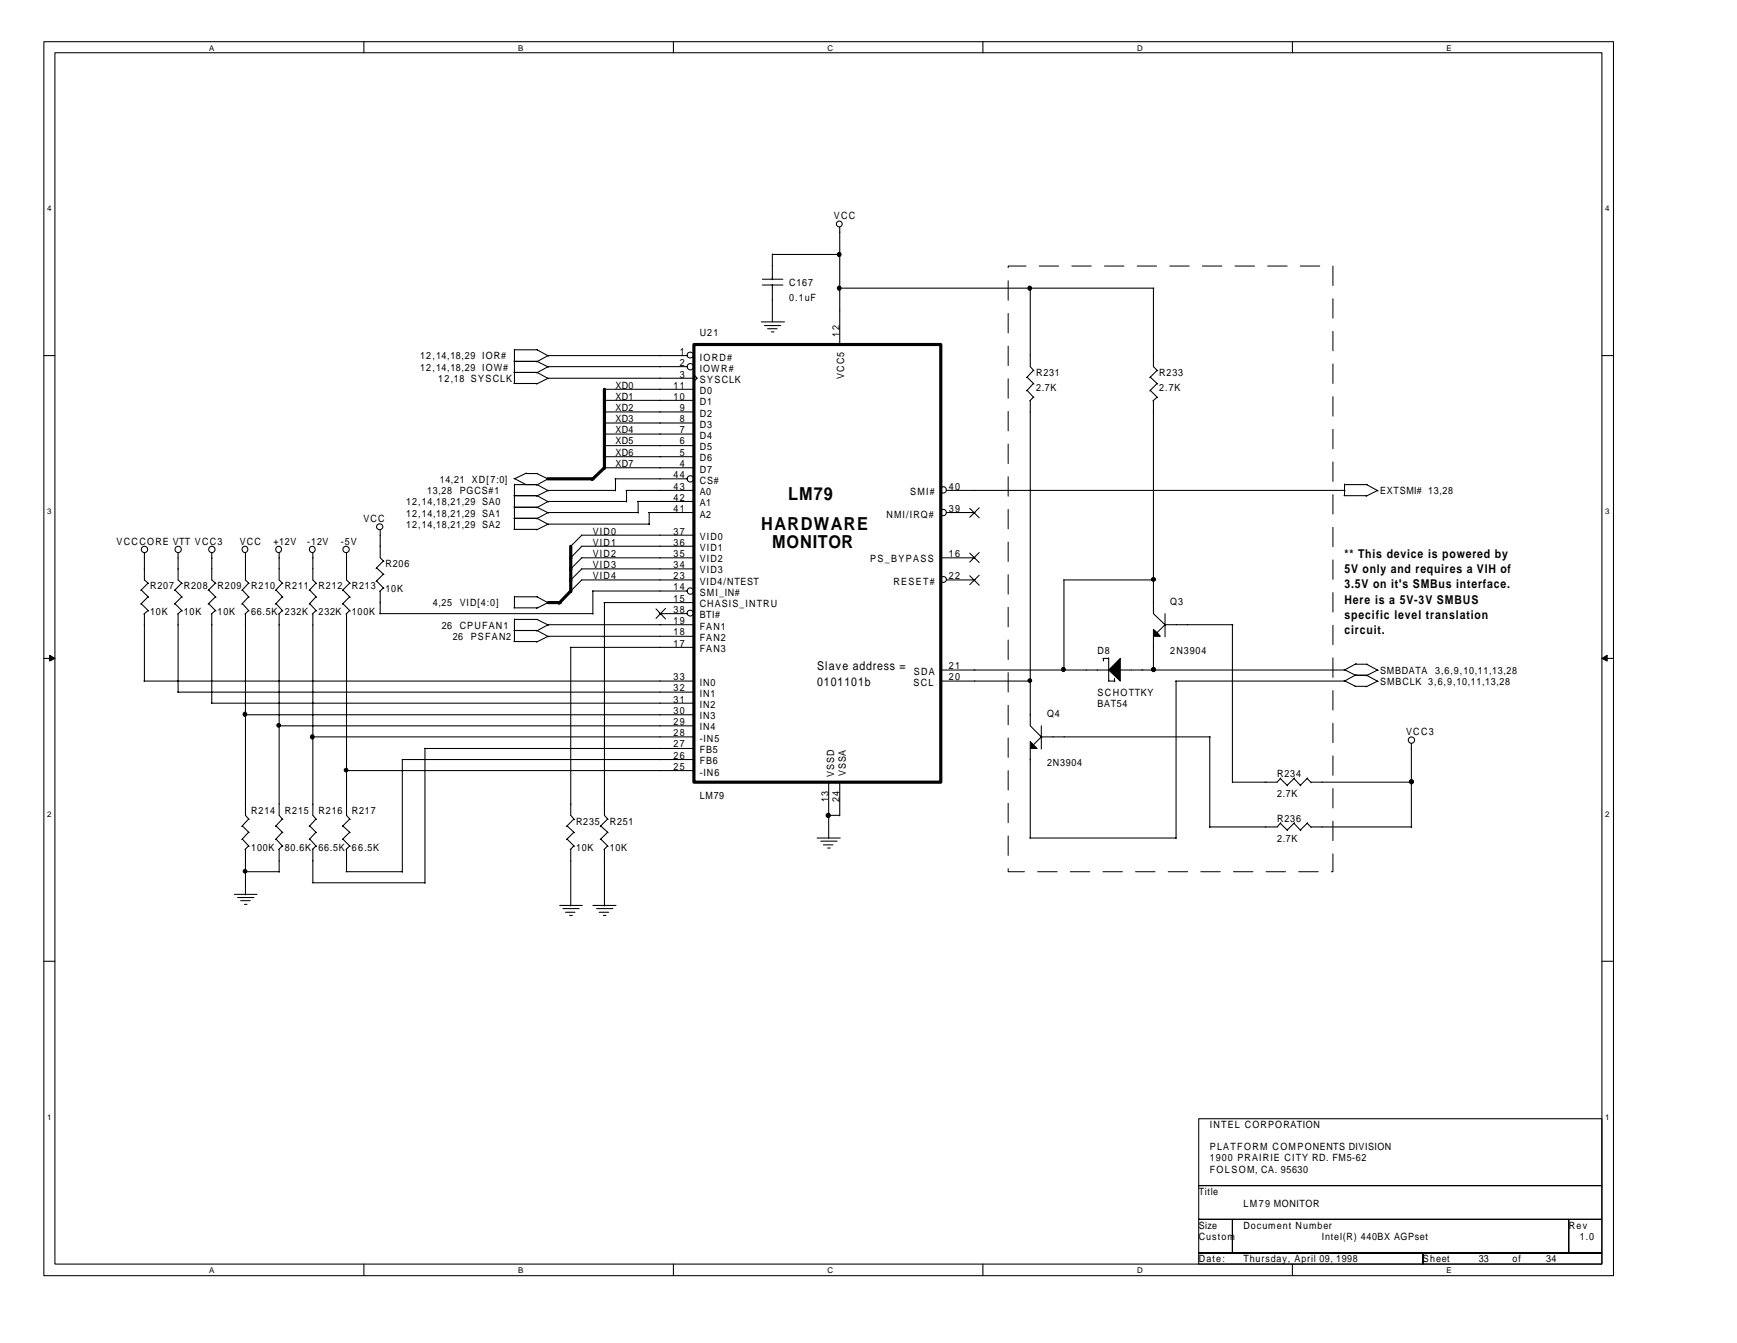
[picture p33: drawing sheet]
<svg xmlns="http://www.w3.org/2000/svg" width="279mm" height="216mm" viewBox="0 0 279 216" stroke-linecap="round" stroke-linejoin="round" font-family="sans-serif">
<defs><g id="words">
<g font-size="2.9">
<text x="126.8" y="80.3">LM79</text>
<text x="122.5" y="85.1">HARDWARE</text>
<text x="124.2" y="88.1">MONITOR</text>
</g>
<g font-size="1.9">
<text x="216.3" y="89.7">** This device is powered by</text>
<text x="216.3" y="92.1">5V only and requires a VIH of</text>
<text x="216.3" y="94.6">3.5V on it's SMBus interface.</text>
<text x="216.3" y="97">Here is a 5V-3V SMBUS</text>
<text x="216.3" y="99.5">specific level translation</text>
<text x="216.3" y="102">circuit.</text>
<text x="131.4" y="107.7">Slave address =</text>
<text x="131.4" y="110.2">0101101b</text>
</g>
<g font-size="1.6">
<text x="134.1" y="35.2">VCC</text>
<text x="126.9" y="46">C167</text>
<text x="126.9" y="48.4">0.1uF</text>
<text x="67.6" y="57.7">12,14,18,29 IOR#</text>
<text x="67.6" y="59.6">12,14,18,29 IOW#</text>
<text x="109.3" y="57.1">1</text>
<text x="109.3" y="58.8">2</text>
<text x="112.6" y="54">U21</text>
<text x="112.6" y="58">IORD#</text>
<text x="112.6" y="59.8">IOWR#</text>
<text x="135" y="54.1" transform="rotate(-90 135 54.1)">12</text>
<text x="70.5" y="61.4">12,18 SYSCLK</text>
<text x="99" y="62.5">XD0</text>
<text x="99" y="64.3">XD1</text>
<text x="108.3" y="62.5">11</text>
<text x="108.3" y="64.3">10</text>
<text x="109.3" y="60.7">3</text>
<text x="112.6" y="61.5">SYSCLK</text>
<text x="112.6" y="63.3">D0</text>
<text x="112.6" y="65.2">D1</text>
<text x="135.8" y="61" transform="rotate(-90 135.8 61)">VCC5</text>
<text x="166.7" y="60.4">R231</text>
<text x="166.7" y="62.8">2.7K</text>
<text x="186.5" y="60.4">R233</text>
<text x="186.5" y="62.8">2.7K</text>
<text x="99" y="66">XD2</text>
<text x="99" y="67.9">XD3</text>
<text x="99" y="69.7">XD4</text>
<text x="99" y="71.5">XD5</text>
<text x="109.3" y="66">9</text>
<text x="109.3" y="67.9">8</text>
<text x="109.3" y="69.7">7</text>
<text x="109.3" y="71.4">6</text>
<text x="112.6" y="67">D2</text>
<text x="112.6" y="68.7">D3</text>
<text x="112.6" y="70.6">D4</text>
<text x="70.7" y="77.6">14,21 XD[7:0]</text>
<text x="99" y="73.3">XD6</text>
<text x="99" y="75.1">XD7</text>
<text x="108.3" y="76.9">44</text>
<text x="109.3" y="73.3">5</text>
<text x="109.3" y="75.1">4</text>
<text x="112.6" y="72.4">D5</text>
<text x="112.6" y="74.2">D6</text>
<text x="112.6" y="76">D7</text>
<text x="112.6" y="77.8">CS#</text>
<text x="58.4" y="83.9">VCC</text>
<text x="65.3" y="81.2">12,14,18,21,29 SA0</text>
<text x="65.3" y="83">12,14,18,21,29 SA1</text>
<text x="68.7" y="79.4">13,28</text>
<text x="73.9" y="79.4">PGCS#1</text>
<text x="108.3" y="78.7">43</text>
<text x="108.3" y="82.3">41</text>
<text x="108.3" y="80.5">42</text>
<text x="112.6" y="79.6">A0</text>
<text x="112.6" y="83.2">A2</text>
<text x="112.6" y="81.4">A1</text>
<text x="142.6" y="83.2">NMI/IRQ#</text>
<text x="146.4" y="79.6">SMI#</text>
<text x="152.6" y="78.7">40</text>
<text x="152.6" y="82.3">39</text>
<text x="222" y="79.4">EXTSMI# 13,28</text>
<text x="18.7" y="87.5">VCCCORE VTT VCC3</text>
<text x="38.6" y="87.5">VCC</text>
<text x="44" y="87.5">+12V</text>
<text x="49.4" y="87.5">-12V</text>
<text x="54.8" y="87.5">-5V</text>
<text x="65.3" y="84.8">12,14,18,21,29 SA2</text>
<text x="95.4" y="85.9">VID0</text>
<text x="95.4" y="87.7">VID1</text>
<text x="95.4" y="89.5">VID2</text>
<text x="108.3" y="89.5">35</text>
<text x="108.3" y="85.9">37</text>
<text x="108.3" y="87.7">36</text>
<text x="112.6" y="86.8">VID0</text>
<text x="112.6" y="88.6">VID1</text>
<text x="152.6" y="89.5">16</text>
<text x="24.2" y="94.7">R207</text>
<text x="29.6" y="94.7">R208</text>
<text x="35" y="94.7">R209</text>
<text x="40.4" y="94.7">R210</text>
<text x="45.8" y="94.7">R211</text>
<text x="51.3" y="94.7">R212</text>
<text x="56.6" y="94.7">R213</text>
<text x="62" y="91.2">R206</text>
<text x="62" y="95.2">10K</text>
<text x="95.4" y="91.3">VID3</text>
<text x="95.4" y="93.1">VID4</text>
<text x="108.3" y="91.3">34</text>
<text x="108.3" y="94.9">14</text>
<text x="108.3" y="93.1">23</text>
<text x="112.6" y="90.4">VID2</text>
<text x="112.6" y="92.2">VID3</text>
<text x="112.6" y="95.8">SMI_IN#</text>
<text x="112.6" y="94.1">VID4/NTEST</text>
<text x="140" y="90.4">PS_BYPASS</text>
<text x="143.7" y="94.1">RESET#</text>
<text x="152.6" y="93.1">22</text>
<text x="24.2" y="98.9">10K</text>
<text x="29.6" y="98.9">10K</text>
<text x="35" y="98.9">10K</text>
<text x="40.4" y="98.9">66.5K</text>
<text x="45.8" y="98.9">232K</text>
<text x="51.3" y="98.9">232K</text>
<text x="56.6" y="98.9">100K</text>
<text x="69.6" y="97.4">4,25</text>
<text x="71.1" y="101.1">26</text>
<text x="73.9" y="97.4">VID[4:0]</text>
<text x="73.9" y="101.1">CPUFAN1</text>
<text x="108.3" y="100.3">19</text>
<text x="108.3" y="96.8">15</text>
<text x="108.3" y="98.5">38</text>
<text x="112.6" y="101.3">FAN1</text>
<text x="112.6" y="97.6">CHASIS_INTRU</text>
<text x="112.6" y="99.4">BTI#</text>
<text x="188.2" y="97.3">Q3</text>
<text x="72.8" y="102.9">26</text>
<text x="75.7" y="102.9">PSFAN2</text>
<text x="108.3" y="102.1">18</text>
<text x="108.3" y="104">17</text>
<text x="112.6" y="103">FAN2</text>
<text x="112.6" y="104.8">FAN3</text>
<text x="152.6" y="107.5">21</text>
<text x="176.6" y="105.1">D8</text>
<text x="188.2" y="105.1">2N3904</text>
<text x="108.3" y="109.4">33</text>
<text x="108.3" y="111.2">32</text>
<text x="108.3" y="112.9">31</text>
<text x="112.6" y="110.2">IN0</text>
<text x="112.6" y="112.1">IN1</text>
<text x="112.6" y="113.9">IN2</text>
<text x="146.9" y="110.2">SCL</text>
<text x="147" y="108.4">SDA</text>
<text x="152.6" y="109.4">20</text>
<text x="176.6" y="111.8">SCHOTTKY</text>
<text x="176.6" y="113.7">BAT54</text>
<text x="222" y="108.3">SMBDATA</text>
<text x="222" y="110.1">SMBCLK 3,6,9,10,11,13,28</text>
<text x="230.8" y="108.3">3,6,9,10,11,13,28</text>
<text x="108.3" y="114.8">30</text>
<text x="108.3" y="116.6">29</text>
<text x="108.3" y="118.4">28</text>
<text x="112.6" y="115.6">IN3</text>
<text x="112.6" y="117.4">IN4</text>
<text x="112.6" y="119.3">-IN5</text>
<text x="168.4" y="115.3">Q4</text>
<text x="226.2" y="118.2">VCC3</text>
<text x="108.3" y="120.1">27</text>
<text x="108.3" y="122">26</text>
<text x="108.3" y="123.8">25</text>
<text x="112.6" y="121.1">FB5</text>
<text x="112.6" y="122.8">FB6</text>
<text x="112.6" y="124.7">-IN6</text>
<text x="134.2" y="125" transform="rotate(-90 134.2 125)">VSSD</text>
<text x="136.1" y="124.8" transform="rotate(-90 136.1 124.8)">VSSA</text>
<text x="168.4" y="123.1">2N3904</text>
<text x="205.4" y="124.9">R234</text>
<text x="40.4" y="130.8">R214</text>
<text x="45.8" y="130.8">R215</text>
<text x="51.3" y="130.8">R216</text>
<text x="56.6" y="130.8">R217</text>
<text x="112.6" y="128.4">LM79</text>
<text x="133.3" y="129" transform="rotate(-90 133.3 129)">13</text>
<text x="135" y="129" transform="rotate(-90 135 129)">24</text>
<text x="205.4" y="128.1">2.7K</text>
<text x="40.4" y="136.7">100K</text>
<text x="45.8" y="136.7">80.6K</text>
<text x="51.3" y="136.7">66.5K</text>
<text x="56.6" y="136.7">66.5K</text>
<text x="92.7" y="132.6">R235</text>
<text x="92.7" y="136.7">10K</text>
<text x="98.1" y="132.6">R251</text>
<text x="98.1" y="136.7">10K</text>
<text x="205.4" y="132.1">R236</text>
<text x="205.4" y="135.3">2.7K</text>
<text x="194.6" y="181.3">INTEL CORPORATION</text>
<text x="194.6" y="184.9">PLATFORM COMPONENTS DIVISION</text>
<text x="194.6" y="186.7">1900 PRAIRIE CITY RD. FM5-62</text>
<text x="194.6" y="188.5">FOLSOM, CA. 95630</text>
<text x="192.8" y="192.1">Title</text>
<text x="192.8" y="197.5">Size</text>
<text x="200" y="194">LM79 MONITOR</text>
<text x="200" y="197.5">Document Number</text>
<text x="252.3" y="197.5">Rev</text>
<text x="192.8" y="199.4">Custom</text>
<text x="192.8" y="202.9">Date:</text>
<text x="200" y="202.9">Thursday, April 09, 1998</text>
<text x="212.6" y="199.4">Intel(R) 440BX AGPset</text>
<text x="228.9" y="202.9">Sheet</text>
<text x="237.9" y="202.9">33</text>
<text x="243.3" y="202.9">of</text>
<text x="248.7" y="202.9">34</text>
<text x="254.1" y="199.4">1.0</text>
</g>
<g font-size="1.3">
<text x="33.6" y="8.1">A</text>
<text x="83.3" y="8.1">B</text>
<text x="133.1" y="8.1">C</text>
<text x="182.9" y="8.1">D</text>
<text x="232.7" y="8.1">E</text>
<text x="7.6" y="34">4</text>
<text x="258.2" y="34">4</text>
<text x="7.6" y="82.6">3</text>
<text x="258.2" y="82.6">3</text>
<text x="7.6" y="131.3">2</text>
<text x="258.2" y="131.3">2</text>
<text x="7.6" y="180">1</text>
<text x="258.2" y="180">1</text>
<text x="33.6" y="204.7">A</text>
<text x="83.3" y="204.7">B</text>
<text x="133.1" y="204.7">C</text>
<text x="182.9" y="204.7">D</text>
<text x="232.7" y="204.7">E</text>
</g>
</g></defs>
<path d="M7.1 6.7h252.4v198.4h-252.4zM8.8 8.5h248.9v194.7h-248.9z" fill="none" stroke="#000" stroke-width=".17"/>
<g fill="#fff">
<path d="M33.6 7h.8v1.4h-.8z"/>
<path d="M33.6 203.5h.8v1.4h-.8z"/>
</g>
<path d="M58.5 6.7v1.8M58.5 203.2v1.8" fill="none" stroke="#000" stroke-width=".17"/>
<g fill="#fff">
<path d="M83.3 7h.9v1.4h-.9z"/>
<path d="M83.3 203.5h.9v1.4h-.9z"/>
</g>
<path d="M108.3 6.7v1.8M108.3 203.2v1.8" fill="none" stroke="#000" stroke-width=".17"/>
<g fill="#fff">
<path d="M133.1 7h1v1.4h-1z"/>
<path d="M133.1 203.5h1v1.4h-1z"/>
</g>
<path d="M158.1 6.7v1.8M158.1 203.2v1.8" fill="none" stroke="#000" stroke-width=".17"/>
<g fill="#fff">
<path d="M182.9 7h.9v1.4h-.9z"/>
<path d="M182.9 203.5h.9v1.4h-.9z"/>
</g>
<path d="M207.9 6.7v1.8M207.9 203.2v1.8" fill="none" stroke="#000" stroke-width=".17"/>
<g fill="#fff">
<path d="M232.7 7h.8v1.4h-.8z"/>
<path d="M232.7 203.5h.8v1.4h-.8z"/>
<path d="M7.6 32.8h.6v1.4h-.6z"/>
<path d="M258.2 32.8h.7v1.4h-.7z"/>
<path d="M7.6 81.5h.6v1.4h-.6z"/>
<path d="M258.2 81.5h.7v1.4h-.7z"/>
</g>
<path d="M7.1 57.2h1.7M257.7 57.2h1.7" fill="none" stroke="#000" stroke-width=".17"/>
<g fill="#fff">
<path d="M7.6 130.1h.6v1.5h-.6z"/>
<path d="M258.2 130.1h.7v1.5h-.7z"/>
</g>
<path d="M7.1 105.8h1.7M257.7 105.8h1.7" fill="none" stroke="#000" stroke-width=".17"/>
<g fill="#000" stroke="#000" stroke-width=".16">
<path d="M8 105.3l.8 .5-.8 .5z" fill-rule="evenodd"/>
<path d="M257.7 105.8l.8-.5v1z" fill-rule="evenodd"/>
</g>
<g fill="#fff">
<path d="M7.6 178.8h.6v1.5h-.6z"/>
<path d="M258.2 178.8h.7v1.5h-.7z"/>
</g>
<g fill="none" stroke="#000" stroke-width=".17">
<path d="M135.1 36.6v18.8M82.7 58.1h3.8M82.7 59.9h3.8M82.7 56.1v5.6M82.7 56.2h3.8M86.4 56.2l1.9 1M86.4 58.1l1.9 .9M86.4 59.9l1.9 1M110.5 57.2h-22.3l-1.9 1M110.5 58.9h-22.3l-1.9 1.1M122.5 51.7h3.7M122.6 45.8h3.3"/>
<path d="M122.6 44.9h3.3M123 52.3h2.6M123.5 52.8h1.5M124.1 53.4h.4M124.2 40.8v4.2M124.2 45.7v6M124.2 40.9h11M135 46.3h50.6M165.7 46.2v12.7l.6 .7M166.2 59.5l-1.1 1.2M185.5 46.3v12.6l.7 .7M186.1 59.5l-1.2 1.2"/>
<path d="M82.7 79.7h3.8M82.7 76.9l1.9 1M82.7 61.7h3.7M82.7 77.8v7.3M82.7 77.9h3.8M84.6 76.1h1.9M84.7 76l-2 1M86.4 79.7l1.9 1M86.4 77.9l1.9 1M86.4 76.1l1.9 1M88.1 78.8h10.9M88.1 60.8h23.5"/>
<path d="M88.2 78.8l-1.9 1M88.2 77l-1.9 1M88.2 60.8l-1.9 .9M97.1 62.6h14.5M97.2 64.4h14.4M97.2 66.2h14.4M97.2 68h14.4M97.2 69.8h14.4M97.2 71.6h14.4M97.2 73.4h14.4M97.2 75.2h14.4M98.9 77h11.6"/>
<path d="M99 77v1.9M100.7 78.8h10.9M100.8 78.8v1.9M111.5 60.1l.6 .7-.6 .6M152.3 78.8h64.1M165.2 60.6l1.1 1.1M165.2 62.8l1.1 1.1M165.7 64.4v52.3l1.9 1.8M166.2 61.7l-1.1 1.1M166.2 63.9l-.6 .5M185 60.6l1.2 1.1M185 62.8l1.2 1.1"/>
<path d="M185.5 64.4v34.3l2 1.8M186.1 61.7l-1.2 1.1M186.1 63.9l-.7 .5M216.2 79.7h3.6M216.3 77.9h3.6M216.3 77.8v1.9M219.8 77.9l1.9 1M221.6 78.8l-1.9 1M22.7 94.8l1.2 1.2M22.7 97l1.2 1.2M23.2 88.9v4.3l.7 .6M23.2 98.7v10.8"/>
<path d="M23.8 93.7l-1.2 1.2M23.8 95.9l-1.2 1.2M23.8 98.1l-.7 .6M28.1 94.8l1.2 1.2M28.1 97l1.2 1.2M28.6 88.9v4.3l.7 .6M28.6 98.7v12.6M29.2 93.7l-1.1 1.2M29.2 95.9l-1.1 1.2M29.2 98.1l-.6 .6M33.6 94.8l1.1 1.2M33.6 97l1.1 1.2"/>
<path d="M34.1 88.9v4.3l.6 .6M34.1 98.7v14.3M34.7 93.7l-1.2 1.2M34.7 95.9l-1.2 1.2M34.7 98.1l-.7 .6M39 94.8l1.1 1.2M39 97l1.1 1.2M39.5 88.9v4.3l.6 .6M39.5 98.7v32.4l.6 .7M40 93.7l-1.1 1.2M40 95.9l-1.1 1.2M40 98.1l-.6 .6"/>
<path d="M44.4 94.8l1.1 1.2M44.4 97l1.1 1.2M44.9 88.9v4.3l.6 .6M44.9 98.7v32.4l.6 .7M45.4 93.7l-1.1 1.2M45.4 95.9l-1.1 1.2M45.4 98.1l-.6 .6M49.8 94.8l1.1 1.2M49.8 97l1.1 1.2M50.3 88.9v4.3l.6 .6M50.3 98.7v32.4l.6 .7M50.8 93.7l-1.1 1.2"/>
<path d="M50.8 95.9l-1.1 1.2M50.8 98.1l-.6 .6M55.1 94.8l1.2 1.2M55.1 97l1.2 1.2M55.7 88.9v4.3l.6 .6M55.7 98.7v32.4l.6 .7M56.2 93.7l-1.1 1.2M56.2 95.9l-1.1 1.2M56.2 98.1l-.5 .6M60.6 91.3l1.2 1.1M60.6 93.4l1.2 1.2M61.1 98.7h34.3"/>
<path d="M61.2 85.3v4.4l.6 .6M61.2 95v3.7M61.7 90.2l-1.2 1.2M61.7 92.3l-1.2 1.2M61.7 94.5l-.6 .6M82.7 97.7h3.7M82.7 81.5h3.8M82.7 83.3h3.8M82.7 85.1h3.7M82.7 95.9h3.8M82.7 95.9v1.8M82.7 99.5v3.6"/>
<path d="M82.7 99.6h3.8M86.4 95.9l1.9 1.1M86.4 99.6l1.9 .9M86.4 81.5l1.9 1M86.4 83.3l1.9 1M88.1 82.4h14.5M88.1 80.6h12.7M88.1 84.3h16.3M88.2 96.9l-1.9 .9M88.2 80.6l-1.9 1M88.2 82.4l-1.9 1M88.2 84.3l-1.9 .9"/>
<path d="M93.5 89.7h18.1M93.5 93.2h18.1M93.5 86h18.1M93.5 87.8h18.1M93.5 91.5h18.1M93.6 93.2l-1.9 1.9M93.6 86l-1.9 1.9M93.6 87.8l-1.9 2M93.6 89.7l-1.9 1.8M93.6 91.5l-1.9 1.8M95.3 95h15.2M95.4 95v3.7"/>
<path d="M97.1 96.9h14.5M97.2 96.9v34.2l.6 .7M102.6 80.6h9M102.6 80.6v1.9M104.3 82.4h7.3M104.4 82.4v1.9M105.5 97.9l1.5 1.6M106.1 98.7h4.4M107 97.8l-1.5 1.6M151.3 89.7h5.5M152.3 82.4h4.5M152.3 93.2h4.5"/>
<path d="M156 81.7l1.5 1.5M156 88.9l1.5 1.5M156 92.6l1.5 1.5M157.5 81.6l-1.5 1.6M157.5 88.8l-1.5 1.6M157.5 92.5l-1.5 1.5M171.1 93.2h14.4M171.1 93.2v14.6M187.4 98.7v3.7M23.1 109.5h88.5M28.6 111.3h83M34 113h77.6"/>
<path d="M39.4 114.9h72.2M44.8 116.7h66.8M50.2 118.5h61.4M82.7 101.4h3.8M82.7 103.1h3.7M86.4 101.4l1.9 1M88.1 102.3h23.5M88.2 102.3l-1.9 .9M91.7 104.1h19.9M91.8 104.1v27l.6 .7M111.6 100.4h-23.4l-1.9 1M151.3 107.7h27"/>
<path d="M151.3 109.5h14.5M167.5 116.7v3.7M177.4 105.8h.9M177.5 105.8v.5M178.3 105.8v3.7h1.1M179.3 109.1v.4M185.5 102.3v5.5M189.2 109.5v25.3M194.6 118.5v14.5M194.7 118.5h-27.2l-1.4 1.3M198.2 100.4v25.4M198.3 100.4h-10.9l-1.4 1.4"/>
<path d="M216.2 107.6l1.8 1M216.2 109.4l1.8 .9M218 108.6h1.9M218 110.3h1.8M218 106.8h1.9M218.1 106.7l-1.8 1h-36.2M218.1 108.5l-1.8 1h-27.2M219.8 106.8l1.9 1M219.8 108.6l1.9 1M221.6 107.7l-1.9 .9M221.6 109.5l-1.9 .9M227 119.6v13.4"/>
<path d="M39 132.8l1.1 1.1M39 134.9l1.1 1.2M39.5 136.5v7.4M40 131.7l-1.1 1.2M40 133.8l-1.1 1.2M40 136l-.6 .6M44.4 132.8l1.1 1.1M44.4 134.9l1.1 1.2M44.9 136.5v3.7M45.4 131.7l-1.1 1.2M45.4 133.8l-1.1 1.2M45.4 136l-.6 .6"/>
<path d="M49.8 132.8l1.1 1.1M49.8 134.9l1.1 1.2M50.3 136.5v5.4M50.8 131.7l-1.1 1.2M50.8 133.8l-1.1 1.2M50.8 136l-.6 .6M55.1 132.8l1.2 1.1M55.1 134.9l1.2 1.2M55.7 123.9h55.9M55.7 136.5v3.6M56.2 131.7l-1.1 1.2M56.2 133.8l-1.1 1.2"/>
<path d="M56.2 136l-.5 .6M68.3 120.3h43.3M68.4 120.3v21.7M91.2 132.8l1.2 1.1M91.2 134.9l1.2 1.2M91.8 136.5v9.1M92.3 131.7l-1.2 1.2M92.3 133.8l-1.2 1.2M92.3 136l-.6 .6M96.6 132.8l1.2 1.1M96.6 134.9l1.2 1.2M97.2 136.5v9.1"/>
<path d="M97.7 131.7l-1.2 1.2M97.7 133.8l-1.2 1.2M97.7 136l-.6 .6M111.6 122.1h-46.9v18.1M131.4 134.7h3.8M132 135.2h2.6M132.4 135.8h1.6M133.1 136.3h.4M133.2 131.1h1.9M133.3 125.7v9.1M135.1 125.7v5.5M165.6 134.7h23.6"/>
<path d="M165.7 120.3v14.4M205.9 125.2l1.2 1.1M205.9 132.3l1.2 1.2M206 125.1l-.6 .6h-7.2M206 132.3l-.6 .6h-10.8M208.1 125.2l1.1 1.1M208.1 132.3l1.1 1.2M208.2 125.1l-1.2 1.2M208.2 132.3l-1.2 1.1M210.3 125.2l.6 .6M210.3 132.3l.6 .7M210.3 125.1l-1.1 1.2"/>
<path d="M210.3 132.3l-1.1 1.1M210.8 125.7h16.3M210.8 132.9h16.3M7.1 154.5h1.7M37.7 143.8h3.6M38.2 144.3h2.6M38.7 144.8h1.5M39.3 145.4h.4M39.4 140.1h5.5M50.2 141.9h18.2M55.7 140.1h9M90 145.6h3.7"/>
<path d="M90.5 146.1h2.7M91 146.7h1.5M91.6 147.2h.5M95.4 145.6h3.7M96 146.1h2.6M96.4 146.7h1.5M97.1 147.2h.4M257.7 154.5h1.7M192.8 179.8h64.9v10.8h-64.9zM192.8 196h5.4v5.4h-5.4zM192.8 190.6h64.9v5.4h-64.9zM198.2 196h54.1v5.4h-54.1z"/>
<path d="M252.3 196h5.4v5.4h-5.4zM192.8 201.4h36.1v1.8h-36.1zM228.9 201.4h28.8v1.8h-28.8z"/>
<circle cx="135" cy="36" r=".47"/>
<circle cx="111" cy="58.9" r=".51"/>
<circle cx="111" cy="57.1" r=".49"/>
<circle cx="111" cy="77" r=".51"/>
<circle cx="151.7" cy="78.8" r=".49"/>
<circle cx="23.2" cy="88.3" r=".51"/>
<circle cx="28.7" cy="88.3" r=".51"/>
<circle cx="34.1" cy="88.3" r=".51"/>
<circle cx="39.4" cy="88.3" r=".49"/>
<circle cx="44.8" cy="88.3" r=".49"/>
<circle cx="50.2" cy="88.3" r=".49"/>
<circle cx="55.7" cy="88.3" r=".51"/>
<circle cx="61.1" cy="84.7" r=".49"/>
<circle cx="111" cy="95" r=".51"/>
<circle cx="111" cy="98.6" r=".49"/>
<circle cx="151.7" cy="82.4" r=".49"/>
<circle cx="151.8" cy="93.2" r=".47"/>
<circle cx="227" cy="119" r=".51"/>
</g>
<path d="M162.2 42.8h52.2v97.3h-52.2z" fill="none" stroke="#000" stroke-width=".16" stroke-dasharray="3.1 2.1"/>
<g fill="#000" stroke="#000" stroke-width=".17">
<path d="M165.7 119.2l1.1 1.1h-1.1z" fill-rule="evenodd"/>
<path d="M178.3 107.7l1.9-1.9v3.7z" fill-rule="evenodd"/>
<path d="M185.5 101.2l1.1 1.1h-1.1z" fill-rule="evenodd"/>
<circle cx="135" cy="46.3" r=".32"/>
<circle cx="135" cy="40.9" r=".32"/>
<circle cx="165.6" cy="46.3" r=".32"/>
<circle cx="185.6" cy="93.1" r=".32"/>
<circle cx="39.4" cy="114.8" r=".32"/>
<circle cx="44.8" cy="116.6" r=".3"/>
<circle cx="50.2" cy="118.5" r=".32"/>
<circle cx="165.7" cy="109.4" r=".3"/>
<circle cx="171" cy="107.6" r=".32"/>
<circle cx="185.5" cy="107.6" r=".34"/>
<circle cx="55.7" cy="123.8" r=".3"/>
<circle cx="133.2" cy="131.1" r=".34"/>
<circle cx="227" cy="125.7" r=".34"/>
<circle cx="39.4" cy="140.1" r=".3"/>
</g>
<path d="M111.6 55.4h39.7v70.3h-39.7zM88.1 77h7.3M97.2 75.2l-1.9 1.9M97.2 62.6v12.7M88.2 96.9h1.9M91.8 95l-1.9 2M91.8 87.8v7.3" fill="none" stroke="#000" stroke-width=".51"/>
<use href="#words"/>
</svg>
